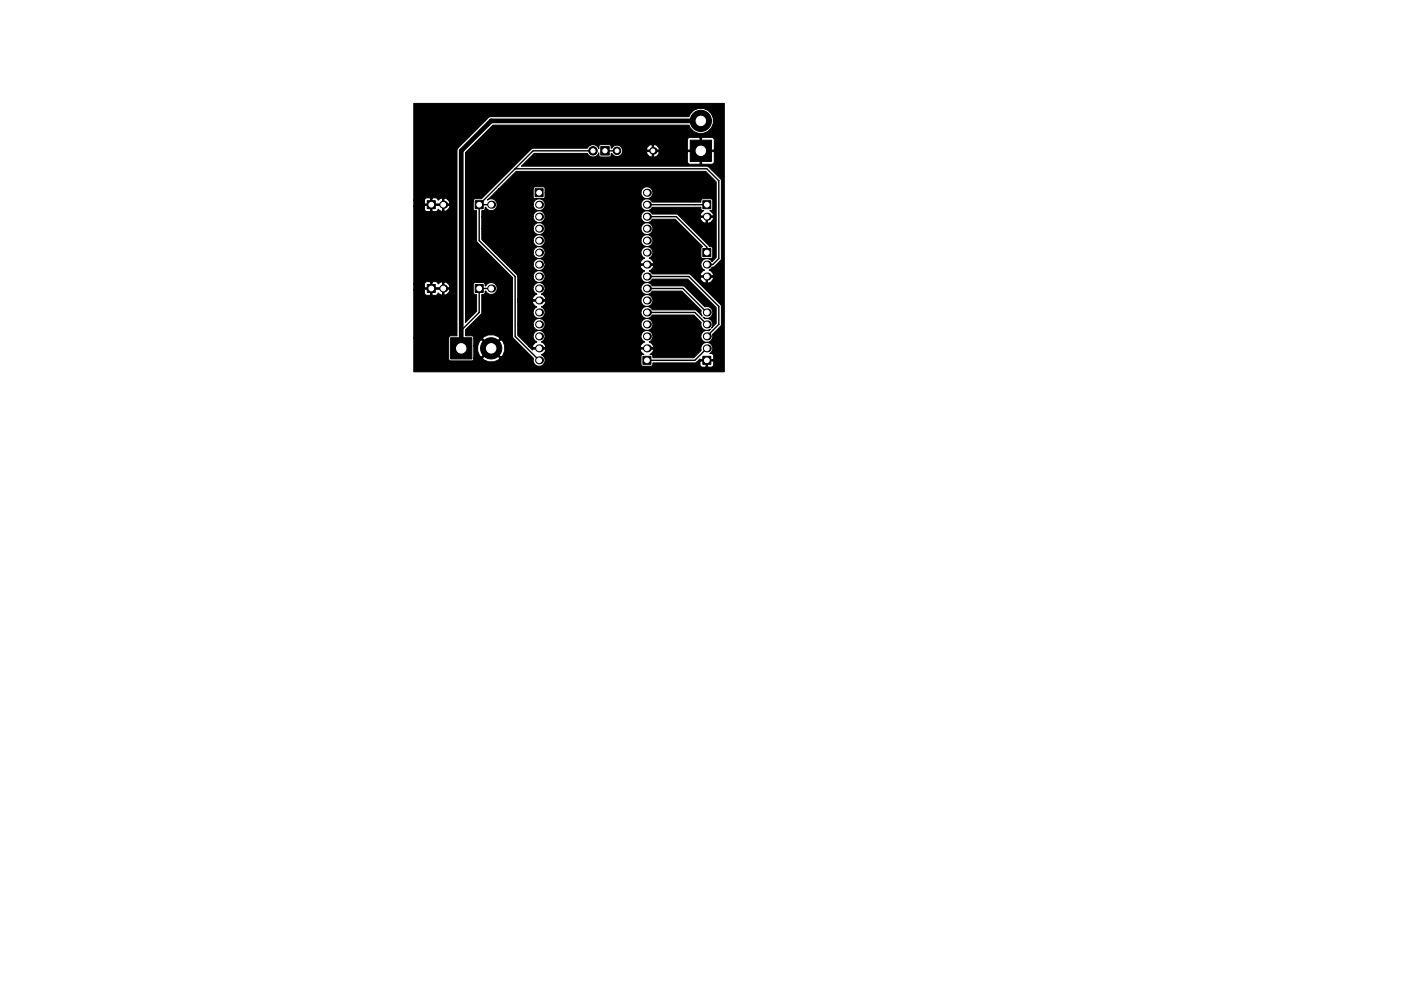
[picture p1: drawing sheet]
<svg xmlns="http://www.w3.org/2000/svg" width="297mm" height="210mm" viewBox="0 0 297 210" stroke-linecap="round" stroke-linejoin="round" font-family="sans-serif">
<g fill="#000" stroke="#000" stroke-width=".21">
<path d="M127.4 31.1h1.8v1.8h-1.8zM146.3 29.7h4.5v4.5h-4.5zM90.6 42.6h1.7v1.7h-1.7zM100.8 42.6h1.6v1.7h-1.6zM113.5 40h1.6v1.7h-1.6zM149 42.6h1.7v1.7h-1.7zM149 52.7h1.7v1.7h-1.7zM90.6 60.4h1.7v1.7h-1.7zM95.5 71.7h4.5v4.5h-4.5zM100.8 60.4h1.6v1.7h-1.6zM136.3 75.6h1.7v1.7h-1.7zM149 75.6h1.7v1.7h-1.7z"/>
<path d="M87.7 21.9h65.9v57h-65.9v-7.2h7.4v4.5l.3 .3 4.6 .1 .3-.2 .1-.4h1.9l.3 .4a2.52 2.52 0 0 0 3.4-.4l-1.9-1.9-1.8 1.9h-1.9v-2.6h.9v1.1l.4 1 .4 .2 1.8-1.8h.5l1.8 1.8 .4-.2a2.52 2.52 0 0 0-.4-3.4l-1.8 1.8h-.5l-1.8-1.8-.4 .2-.4 1.1h-.9v-1.6h1.9l1.8 1.9 1.9-1.9a2.39 2.39 0 0 0-3.7 0h-1.9v-.3l-.2-.2-1.5-.1v-1.2l3.4-3.5v-4l.6-.2 .2-.5h.1a1.27 1.27 0 0 0 1.9 .4 1.27 1.27 0 0 0 0-2 1.27 1.27 0 0 0-1.9 .5h-.1l-.2-.6-.3-.1h-1.6l-.4 .2v2l.2 .2 .5 .1v3.6l-2.4 2.3v-25.8h1.6l.1 1.8 .2 .3h.5v6.6l7.6 7.6v12.7l4.4 4.4a1.27 1.27 0 0 0 .8 1.6 1.27 1.27 0 0 0 1.6-.7 1.27 1.27 0 0 0-.7-1.6l.4-.2 .5-.8h20.1l.1 .3 .6 .6h-.3l-.3 .4v1.7l.3 .4h2l.2-.2v-.5h8.9l.5-.2h.6l.1 .8 .4 .3h.7l.1-.1v-1.2h.3v1.2l.2 .1h.6l.5-.5v-.6l-.1-.2h-2.6l-.2 .2h-.6l.6-.7 .2 .2h2.6l.1-.2v-.6l-.2-.4-.6-.1 .3-.2a1.26 1.26 0 0 0-.6-2.1 1.26 1.26 0 0 0-1.5 1.6l-1.6 1.6h-8.7l-.1-.6-.5-.1 .6-.6 .2-.3-.1-.2h-2.6l-.1 .2h-20.1l-.1-.2h-2.6l-.1 .2-.7-.8h.7l.1 .3h2.6l.1-.3h20.1l.1 .3h2.6a.98 .98 0 0 0-.9-1.3 1.26 1.26 0 0 0 .6-1.9 1.26 1.26 0 0 0-2 0 1.26 1.26 0 0 0 .5 1.9l-.4 .3-.5 .7h-20.1l-.5-.7-.4-.3a1.27 1.27 0 0 0 .5-1.9 1.27 1.27 0 0 0-2 0 1.27 1.27 0 0 0 .5 1.9l-.4 .3-.5 .7h-.7l-2.4-2.4v-2.3h3.2l.1 .5a1.28 1.28 0 0 0 1.4 .8 1.28 1.28 0 0 0 1.1-1.3h20.3l.1 .5a1.27 1.27 0 0 0 2.1 .4 1.27 1.27 0 0 0-.5-2 1.27 1.27 0 0 0-1.7 1.1h-20.3l-.1-.5a1.28 1.28 0 0 0-1.4-.7 1.28 1.28 0 0 0-1.1 1.2h-3.2v-4.7h3.1l.5 .8 .4 .2a1.26 1.26 0 0 0-.5 1.9 1.26 1.26 0 0 0 2 0 1.26 1.26 0 0 0-.5-1.9 .98 .98 0 0 0 .8-1.2h-2.6l-.1 .2h-3.1v-.4h26.1l.1 .5a1.27 1.27 0 0 0 2.1 .4 1.27 1.27 0 0 0-.5-2 1.27 1.27 0 0 0-1.7 1.1h-26.1v-.3h3.1l.1 .2h2.6l.1-.2-.1-.4-.8-.6a1.27 1.27 0 0 0 .5-2 1.27 1.27 0 0 0-2 .1 1.27 1.27 0 0 0 .5 1.9l-.4 .2-.5 .8h-3.1v-4.7h3.2l.1 .5a1.27 1.27 0 0 0 2.1 .4 1.27 1.27 0 0 0-.4-2.1 1.27 1.27 0 0 0-1.8 1.2h-3.2l-.2-.4-2.1-2.2h5.5l.1 .5a1.27 1.27 0 0 0 1.2 .8 1.27 1.27 0 0 0 1.2-.9h20.3l.5 .8 .4 .2a1.27 1.27 0 0 0-.5 2 1.27 1.27 0 0 0 2.1-.3h7.5l6.1 6v3.4l-1.1 1a1.25 1.25 0 0 0 .1-1.5 1.25 1.25 0 0 0-1.5-.5l-.3-.3 .3 .2a1.27 1.27 0 0 0 1.7-1.2 1.27 1.27 0 0 0-1.7-1.2l-4.4-4.4h-6.7l-.2-.4a1.27 1.27 0 0 0-1.9 .1 1.27 1.27 0 0 0 .3 1.9 1.27 1.27 0 0 0 1.8-.5h6.3l4.1 4.1-.1 .4 .3 .8-1.2-1.2-.4-.2h-9a1.27 1.27 0 0 0-1.9-.4 1.27 1.27 0 0 0 0 2 1.27 1.27 0 0 0 1.9-.5h8.8l1.6 1.6a1.25 1.25 0 0 0 .4 1.5 1.25 1.25 0 0 0 1.5-.1l-.3 .4-.3-.1a1.27 1.27 0 0 0-1.4 1.3 1.27 1.27 0 0 0 1.5 1.2 1.27 1.27 0 0 0 1-1.6l1.8-2v-4.2l-5.7-5.8h1.3l.5 .8 .5 .3 .2-.1v-1.2h.3v1.2a.97 .97 0 0 0 1.2-1.2h-2.6l-.1 .2h-1.3l-.8-.7-.4-.2h-7.7l-.7-.6 .8-.6 .2-.4-.1-.2h-2.6l-.1 .2h-20.3v-.8h20.3l.1 .3h2.6l.1-.3-.2-.3-.8-.6a1.27 1.27 0 0 0 .6-2 1.27 1.27 0 0 0-2 0 1.27 1.27 0 0 0 .5 2l-.4 .2-.5 .7h-20.3a1.27 1.27 0 0 0-1.4-.8 1.27 1.27 0 0 0-1.1 1.2h-5.5l-2.6-2.5h8.1l.1 .5a1.27 1.27 0 0 0 2.1 .4 1.27 1.27 0 0 0-.4-2.1 1.27 1.27 0 0 0-1.8 1.2h-8.1l-2.5-2.6h10.6l.1 .5a1.28 1.28 0 0 0 1.4 .8 1.28 1.28 0 0 0 1.1-1.3h20.3l.1 .5a1.27 1.27 0 0 0 2.1 .4 1.27 1.27 0 0 0-.5-2 1.27 1.27 0 0 0-1.7 1.1h-20.3l-.1-.4a1.28 1.28 0 0 0-1.4-.8 1.28 1.28 0 0 0-1.1 1.2h-10.6l-.3-.2v-2.3h10.9a1.27 1.27 0 0 0 1.3 1.3 1.27 1.27 0 0 0 1.3-1.3h20.3l.1 .5a1.27 1.27 0 0 0 2.1 .4 1.27 1.27 0 0 0-.5-2.1 1.27 1.27 0 0 0-1.7 1.2h-20.3l-.1-.5a1.28 1.28 0 0 0-1.4-.7 1.28 1.28 0 0 0-1.1 1.2h-10.9v-2.5h10.9l.1 .5a1.28 1.28 0 0 0 1.4 .7 1.28 1.28 0 0 0 1.1-1.2h20.3l.1 .5a1.28 1.28 0 0 0 1.1 .7 1.28 1.28 0 0 0 1.2-.7h4.9l5.8 5.8-.3 .1-.1 .3v1.7l.1 .3 .3 .1 2-.1 .1-.3v-1.8l-.2-.2-.5-.1-5.9-6h4l.5 .8 .5 .3 .2-.1v-1.2h.3v1.2a.97 .97 0 0 0 1.2-1.2h-2.6l-.1 .2h-4l-.7-.7-.4-.2h-5.1a1.27 1.27 0 0 0-1.4-.7 1.27 1.27 0 0 0-1 1.3h-20.3l-.1-.5a1.28 1.28 0 0 0-1.4-.8 1.28 1.28 0 0 0-1.1 1.3h-10.9v-1.3l.6-.1 .2-.6 .3 .3a1.29 1.29 0 0 0 1.4 .3 1.29 1.29 0 0 0 .8-1.2h7.6l.1 .5a1.28 1.28 0 0 0 1.4 .8 1.28 1.28 0 0 0 1.1-1.3h20.3l.1 .5a1.28 1.28 0 0 0 1.1 .8 1.28 1.28 0 0 0 1.2-.7h10.3l.1 .6 .5 .1-.6 .5-.1 .4 .1 .2h2.6l.1-.2-.2-.4-.6-.5h.4l.2-.4v-1.7l-.2-.4h-2l-.3 .2v.5h-10.3l-.2-.4a1.29 1.29 0 0 0-1.4-.2 1.29 1.29 0 0 0-.8 1.1h-20.3l-.1-.5a1.28 1.28 0 0 0-1.4-.7 1.28 1.28 0 0 0-1.1 1.2h-7.6l-.1-.5a1.27 1.27 0 0 0-1.9-.5l2.4-2.4h7.2v1.7l.2 .3 .3 .1h1.8l.2-.2 .1-1h20.3a1.27 1.27 0 0 0 1.7 1.2 1.27 1.27 0 0 0 .5-2.1 1.27 1.27 0 0 0-2.1 .4l-.1 .5h-20.3l-.1-1-.4-.3h-1.6l-.3 .1-.2 .3h-7.2l3.6-3.6h40.2l2.3 2.2v16l-.9 .9a1.27 1.27 0 0 0-2.1-.2 1.27 1.27 0 0 0 .5 2 .98 .98 0 0 0-.8 1.2h2.6l.1-.2-.2-.4-.8-.6 .7-.6 .5-.2 1.4-1.4 .1-16.8-.2-.3-2.5-2.6-.4-.2-39.4 .1 2.8-2.8h11.3v.2a1.3 1.3 0 0 0 1.3 .6 1.3 1.3 0 0 0 1.1-.9v.7l.4 .2h1.9l.2-.2 .1-.6h.1a1.19 1.19 0 0 0 1.2 .7 1.19 1.19 0 0 0 1.1-.8h5.1l.5 .7 .5 .3 .2-.2v-1h.3v1a.99 .99 0 0 0 1.2-.9h5.9l.1 2.3 .4 .3h2.1l.1-.2v-2.5h.3v2.5l.2 .2h2.1l.4-.5v-2.1l-.1-.1h-5.4l-.2 .1h-5.9l-.1-.1h-2.5l-.1 .2h-5.1v-.8h5.1l.1 .2h1.1v-1h.3v1h1.1a1.02 1.02 0 0 0-1.4-1 1.04 1.04 0 0 0-1.2 .8h-5.1l-.2-.3a1.2 1.2 0 0 0-2.1 .1h-.1l-.1-.5-.2-.2h-1.9l-.4 .2v.7a1.29 1.29 0 0 0-1.2-.9 1.29 1.29 0 0 0-1.2 .7l-11.8 .1-10.7 10.7h-1.5l-.3 .4h-1.6v-10.2l2.7-2.8h44.3v2.1l.2 .1h2.5v-2.5h.3v2.5h2.6l.1-.1v-2.1l-.4-.5h-2.1l-.2 .2-.4-.2h-2.1l-.5 .5h-44.3l3.1-3.1h41.6a2.68 2.68 0 0 0 4.1 1.3 2.68 2.68 0 0 0 0-4.3 2.68 2.68 0 0 0-4.1 1.2h-42l-.6 .3-6.4 6.3-.2 .7v39.2l-1.5 .1-.3 .4h-7.4v-10.2h2.3v.7l.2 .4 .9 .1 .2-.2v-1.1h.3v1.1l.1 .2h.7l.5-.5 .7 .4 .2-.1v-1.1h.3v1.1l.3 .1a1.09 1.09 0 0 0 .9-1.2l-7.6 .1v-1.3h2.3v.7l.1 .2h1.2v-1.2h.3v1.2h2.2v-1.2h.3v1.2h1.2a1.06 1.06 0 0 0-1.5-1.2l-.2-.1-.7 .5-.5-.5h-.7l-.1 .1-1.1-.1-.5 .4h-2.3v-16.5h2.3v.7l.2 .4 .9 .1 .2-.2v-1.1h.3v1.1l.1 .2h.7l.5-.5 .7 .4 .2-.1v-1.1h.3v1.1l.3 .1a1.09 1.09 0 0 0 .9-1.2l-7.6 .1v-1.2h2.3v.6l.1 .2h1.2v-1.2h.3v1.2h2.2v-1.2h.3v1.2h1.2a1.06 1.06 0 0 0-1.5-1.2l-.2-.1-.7 .5-.5-.5h-.7l-.1 .1-1.1-.1-.5 .5h-2.3z"/>
<circle cx="125.7" cy="32" r=".9"/>
<circle cx="130.8" cy="32" r=".8"/>
<circle cx="148.6" cy="25.6" r="2.25"/>
<circle cx="104.1" cy="73.9" r="2.25"/>
</g>
<g fill="#000">
<circle cx="138.4" cy="32" r=".8"/>
<circle cx="94" cy="43.4" r=".85"/>
<circle cx="104.1" cy="43.4" r=".85"/>
<circle cx="114.3" cy="48.5" r=".85"/>
<circle cx="114.3" cy="51" r=".85"/>
<circle cx="114.3" cy="53.6" r=".85"/>
<circle cx="114.3" cy="43.4" r=".85"/>
<circle cx="114.3" cy="46" r=".85"/>
<circle cx="114.3" cy="56.1" r=".85"/>
<circle cx="114.3" cy="58.7" r=".85"/>
<circle cx="137.2" cy="48.5" r=".85"/>
<circle cx="137.2" cy="51" r=".85"/>
<circle cx="137.2" cy="40.9" r=".85"/>
<circle cx="137.2" cy="43.4" r=".85"/>
<circle cx="137.2" cy="46" r=".85"/>
<circle cx="137.2" cy="56.1" r=".85"/>
<circle cx="137.2" cy="53.6" r=".85"/>
<circle cx="137.2" cy="58.7" r=".85"/>
<circle cx="149.9" cy="58.7" r=".85"/>
<circle cx="149.9" cy="46" r=".85"/>
<circle cx="149.9" cy="56.1" r=".85"/>
<circle cx="94" cy="61.2" r=".85"/>
<circle cx="104.1" cy="61.2" r=".85"/>
<circle cx="114.3" cy="61.2" r=".85"/>
<circle cx="114.3" cy="73.9" r=".85"/>
<circle cx="114.3" cy="63.7" r=".85"/>
<circle cx="114.3" cy="68.8" r=".85"/>
<circle cx="114.3" cy="76.4" r=".85"/>
<circle cx="114.3" cy="71.4" r=".85"/>
<circle cx="114.3" cy="66.3" r=".85"/>
<circle cx="137.2" cy="66.3" r=".85"/>
<circle cx="137.2" cy="68.8" r=".85"/>
<circle cx="137.2" cy="71.4" r=".85"/>
<circle cx="137.2" cy="61.2" r=".85"/>
<circle cx="137.2" cy="73.9" r=".85"/>
<circle cx="137.2" cy="63.7" r=".85"/>
<circle cx="149.9" cy="73.9" r=".85"/>
<circle cx="149.9" cy="68.8" r=".85"/>
<circle cx="149.9" cy="71.4" r=".85"/>
<circle cx="149.9" cy="66.3" r=".85"/>
</g>
<g fill="none" stroke="#000" stroke-width=".3">
<path d="M109.2 35.8h40.7l2.5 2.5v16.6l-1.3 1.2h-1.2M125.7 32h-12.7l-11.4 11.4M128.3 32h2.5M101.6 43.4h2.5M101.6 43.4v7.6l7.6 7.7v12.7l5.1 5M137.2 58.7h8.8l6.4 6.3v3.8l-2.5 2.6M137.2 43.4h12.7M137.2 46h6.2l6.5 6.4v1.2M91.4 61.2h2.6M104.1 61.2h-2.5v5.1l-3.8 3.8M137.2 61.2h7.6l5.1 5.1M137.2 66.3h10.1l2.6 2.5"/>
<path d="M149.9 73.9l-2.6 2.5h-10.1"/>
</g>
<path d="M148.6 25.6h-44.5l-6.3 6.4v41.9" fill="none" stroke="#000" stroke-width="1"/>
<g fill="#fff" stroke="#fff" stroke-width=".21">
<circle cx="149.9" cy="76.4" r=".5"/>
<circle cx="149.9" cy="73.9" r=".5"/>
<circle cx="149.9" cy="71.4" r=".5"/>
<circle cx="149.9" cy="68.8" r=".5"/>
<circle cx="149.9" cy="66.3" r=".5"/>
<circle cx="128.3" cy="32" r=".45"/>
<circle cx="125.7" cy="32" r=".45"/>
<circle cx="130.8" cy="32" r=".4"/>
<circle cx="138.4" cy="32" r=".4"/>
<circle cx="101.6" cy="61.2" r=".5"/>
<circle cx="104.1" cy="61.2" r=".5"/>
<circle cx="91.4" cy="61.2" r=".5"/>
<circle cx="94" cy="61.2" r=".5"/>
<circle cx="104.1" cy="43.4" r=".5"/>
<circle cx="101.6" cy="43.4" r=".5"/>
<circle cx="94" cy="43.4" r=".5"/>
<circle cx="91.4" cy="43.4" r=".5"/>
<circle cx="114.3" cy="40.9" r=".5"/>
<circle cx="114.3" cy="43.4" r=".5"/>
<circle cx="114.3" cy="46" r=".5"/>
<circle cx="114.3" cy="48.5" r=".5"/>
<circle cx="114.3" cy="51" r=".5"/>
<circle cx="114.3" cy="53.6" r=".5"/>
<circle cx="114.3" cy="56.1" r=".5"/>
<circle cx="114.3" cy="58.7" r=".5"/>
<circle cx="114.3" cy="61.2" r=".5"/>
<circle cx="114.3" cy="63.7" r=".5"/>
<circle cx="114.3" cy="66.3" r=".5"/>
<circle cx="114.3" cy="68.8" r=".5"/>
<circle cx="114.3" cy="71.4" r=".5"/>
<circle cx="114.3" cy="73.9" r=".5"/>
<circle cx="114.3" cy="76.4" r=".5"/>
<circle cx="137.2" cy="40.9" r=".5"/>
<circle cx="137.2" cy="43.4" r=".5"/>
<circle cx="137.2" cy="46" r=".5"/>
<circle cx="137.2" cy="48.5" r=".5"/>
<circle cx="137.2" cy="51" r=".5"/>
<circle cx="137.2" cy="53.6" r=".5"/>
<circle cx="137.2" cy="56.1" r=".5"/>
<circle cx="137.2" cy="58.7" r=".5"/>
<circle cx="137.2" cy="61.2" r=".5"/>
<circle cx="137.2" cy="63.7" r=".5"/>
<circle cx="137.2" cy="66.3" r=".5"/>
<circle cx="137.2" cy="68.8" r=".5"/>
<circle cx="137.2" cy="71.4" r=".5"/>
<circle cx="137.2" cy="73.9" r=".5"/>
<circle cx="137.2" cy="76.4" r=".5"/>
<circle cx="149.9" cy="43.4" r=".5"/>
<circle cx="149.9" cy="46" r=".5"/>
<circle cx="149.9" cy="53.6" r=".5"/>
<circle cx="149.9" cy="56.1" r=".5"/>
<circle cx="149.9" cy="58.7" r=".5"/>
<circle cx="97.8" cy="73.9" r="1"/>
<circle cx="104.1" cy="73.9" r="1"/>
<circle cx="148.6" cy="25.6" r="1"/>
<circle cx="148.6" cy="32" r="1"/>
</g>
</svg>
